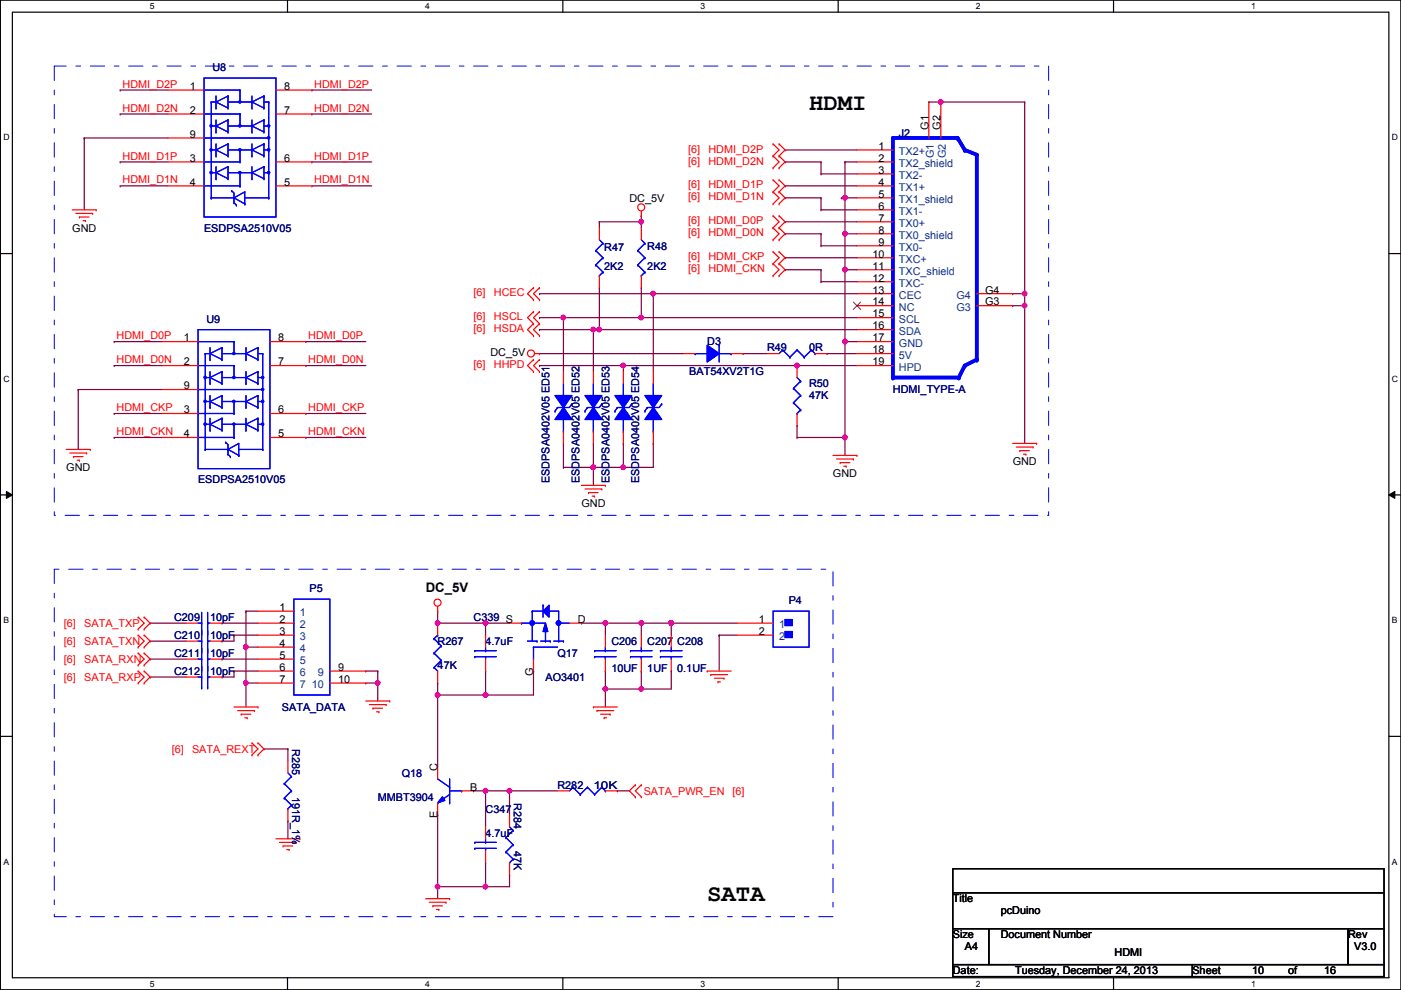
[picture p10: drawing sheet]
<svg xmlns="http://www.w3.org/2000/svg" width="297mm" height="210mm" viewBox="0 0 297 210" stroke-linecap="round" stroke-linejoin="round" font-family="sans-serif">
<defs><g id="words">
<g font-size="5.1">
<text x="171.5" y="23.4">HDMI</text>
<text x="149.9" y="191">SATA</text>
</g>
<text font-size="2.8" x="90.3" y="125.6">DC_5V</text>
<g font-size="2.3" fill="#000080">
<text x="45" y="15.1">U8</text>
<text x="190.6" y="29">J2</text>
<text x="43.3" y="49.1">ESDPSA2510V05</text>
<text x="128.1" y="53.2">R47</text>
<text x="137.2" y="52.9">R48</text>
<text x="128.1" y="57.2">2K2</text>
<text x="137.2" y="57.2">2K2</text>
<text x="43.8" y="68.4">U9</text>
<text x="149.9" y="73.2">D3</text>
<text x="162.6" y="74.5">R49</text>
<text x="171.5" y="74.5">0R</text>
<text x="146.1" y="79.6">BAT54XV2T1G</text>
<text x="171.5" y="82.1">R50</text>
<text x="189.3" y="83.4">HDMI_TYPE-A</text>
<text x="171.5" y="84.7">47K</text>
<text x="42" y="102.4">ESDPSA2510V05</text>
<text x="116.5" y="102.4" transform="rotate(-90 116.5 102.4)">ESDPSA0402V05 ED51</text>
<text x="122.8" y="102.4" transform="rotate(-90 122.8 102.4)">ESDPSA0402V05 ED52</text>
<text x="129.2" y="102.4" transform="rotate(-90 129.2 102.4)">ESDPSA0402V05 ED53</text>
<text x="135.5" y="102.4" transform="rotate(-90 135.5 102.4)">ESDPSA0402V05 ED54</text>
<text x="65.6" y="125.6">P5</text>
<text x="36.9" y="131.7">C209</text>
<text x="44.5" y="131.7">10pF</text>
<text x="100.4" y="131.7">C339 S</text>
<text x="167.2" y="128.1">P4</text>
<text x="36.9" y="135.5">C210</text>
<text x="44.5" y="135.5">10pF</text>
<text x="92.8" y="136.7">R267</text>
<text x="103" y="136.7">4.7uF</text>
<text x="129.6" y="136.7">C206</text>
<text x="137.2" y="136.7">C207</text>
<text x="143.6" y="136.7">C208</text>
<text x="36.9" y="139.3">C211</text>
<text x="36.9" y="143.1">C212</text>
<text x="44.5" y="139.3">10pF</text>
<text x="44.5" y="143.1">10pF</text>
<text x="92.8" y="141.8">47K</text>
<text x="118.2" y="139.3">Q17</text>
<text x="129.6" y="142.6">10UF</text>
<text x="137.2" y="142.6">1UF</text>
<text x="143.6" y="142.6">0.1UF</text>
<text x="115.7" y="144.4">AO3401</text>
<text x="59.8" y="150.7">SATA_DATA</text>
<text x="62" y="158.8" transform="rotate(90 62 158.8)">R285</text>
<text x="118.2" y="167.2">R282</text>
<text x="125.8" y="167.2">10K</text>
<text x="62" y="169" transform="rotate(90 62 169)">191R_1%</text>
<text x="80.1" y="169.8">MMBT3904</text>
<text x="103" y="172.3">C347</text>
<text x="109" y="170.2" transform="rotate(90 109 170.2)">R284</text>
<text x="103" y="177.4">4.7uF</text>
<text x="109" y="180.4" transform="rotate(90 109 180.4)">47K</text>
</g>
<g font-size="2.3" fill="#f00">
<text x="26" y="18.6">HDMI_D2P</text>
<text x="26" y="23.7">HDMI_D2N</text>
<text x="66.6" y="18.6">HDMI_D2P</text>
<text x="66.6" y="23.7">HDMI_D2N</text>
<text x="26" y="33.8">HDMI_D1P</text>
<text x="66.6" y="33.8">HDMI_D1P</text>
<text x="145.9" y="32.3">[6]</text>
<text x="145.9" y="34.9">[6]</text>
<text x="150.2" y="32.3">HDMI_D2P</text>
<text x="150.2" y="34.9">HDMI_D2N</text>
<text x="26" y="38.9">HDMI_D1N</text>
<text x="66.6" y="38.9">HDMI_D1N</text>
<text x="145.9" y="40">[6]</text>
<text x="150.2" y="40">HDMI_D1P</text>
<text x="145.9" y="42.5">[6]</text>
<text x="145.9" y="47.6">[6]</text>
<text x="150.2" y="42.5">HDMI_D1N</text>
<text x="150.2" y="47.6">HDMI_D0P</text>
<text x="145.9" y="50.1">[6]</text>
<text x="150.2" y="50.1">HDMI_D0N</text>
<text x="145.9" y="55.2">[6]</text>
<text x="145.9" y="57.7">[6]</text>
<text x="150.2" y="55.2">HDMI_CKP</text>
<text x="150.2" y="57.7">HDMI_CKN</text>
<text x="100.4" y="62.8">[6]</text>
<text x="104.7" y="62.8">HCEC</text>
<text x="24.7" y="71.9">HDMI_D0P</text>
<text x="65.4" y="71.9">HDMI_D0P</text>
<text x="100.4" y="67.9">[6]</text>
<text x="100.4" y="70.4">[6]</text>
<text x="104.7" y="67.9">HSCL</text>
<text x="104.7" y="70.4">HSDA</text>
<text x="24.7" y="77">HDMI_D0N</text>
<text x="65.4" y="77">HDMI_D0N</text>
<text x="100.4" y="78.1">[6]</text>
<text x="104.7" y="78.1">HHPD</text>
<text x="24.7" y="87.2">HDMI_CKP</text>
<text x="65.4" y="87.2">HDMI_CKP</text>
<text x="24.7" y="92.2">HDMI_CKN</text>
<text x="65.4" y="92.2">HDMI_CKN</text>
<text x="13.5" y="132.9">[6]</text>
<text x="13.5" y="136.7">[6]</text>
<text x="17.9" y="132.9">SATA_TXP</text>
<text x="17.9" y="136.7">SATA_TXN</text>
<text x="13.5" y="140.5">[6]</text>
<text x="17.9" y="140.5">SATA_RXN</text>
<text x="13.5" y="144.4">[6]</text>
<text x="17.9" y="144.4">SATA_RXP</text>
<text x="36.4" y="159.6">[6]</text>
<text x="40.7" y="159.6">SATA_REXT</text>
<text x="136.5" y="168.5">SATA_PWR_EN</text>
<text x="155.3" y="168.5">[6]</text>
</g>
<g font-size="2.3">
<text x="40.2" y="19">1</text>
<text x="60.3" y="19">8</text>
<text x="40.2" y="24.1">2</text>
<text x="40.2" y="29.2">9</text>
<text x="60.3" y="24.1">7</text>
<text x="196.9" y="27.5" transform="rotate(-90 196.9 27.5)">G1</text>
<text x="199.4" y="27.5" transform="rotate(-90 199.4 27.5)">G2</text>
<text x="40.2" y="34.3">3</text>
<text x="60.3" y="34.3">6</text>
<text x="186.3" y="31.7">1</text>
<text x="186.3" y="34.3">2</text>
<text x="40.2" y="39.4">4</text>
<text x="60.3" y="39.4">5</text>
<text x="186.3" y="36.8">3</text>
<text x="186.3" y="39.4">4</text>
<text x="186.3" y="41.9">5</text>
<text x="133.4" y="42.8">DC_5V</text>
<text x="186.3" y="44.4">6</text>
<text x="186.3" y="47">7</text>
<text x="15.3" y="49.1">GND</text>
<text x="186.3" y="49.5">8</text>
<text x="186.3" y="52.1">9</text>
<text x="185" y="54.6">10</text>
<text x="185" y="57.1">11</text>
<text x="185" y="59.7">12</text>
<text x="185" y="62.2">13</text>
<text x="185" y="64.8">14</text>
<text x="208.9" y="64.8">G3</text>
<text x="208.9" y="62.2">G4</text>
<text x="185" y="67.3">15</text>
<text x="185" y="69.8">16</text>
<text x="38.9" y="72.4">1</text>
<text x="38.9" y="77.5">2</text>
<text x="59" y="77.5">7</text>
<text x="59" y="72.4">8</text>
<text x="104" y="75.5">DC_5V</text>
<text x="185" y="72.4">17</text>
<text x="185" y="74.9">18</text>
<text x="185" y="77.5">19</text>
<text x="38.9" y="82.5">9</text>
<text x="38.9" y="87.6">3</text>
<text x="59" y="87.6">6</text>
<text x="38.9" y="92.7">4</text>
<text x="59" y="92.7">5</text>
<text x="14.1" y="99.9">GND</text>
<text x="176.6" y="101.2">GND</text>
<text x="214.7" y="98.6">GND</text>
<text x="123.3" y="107.5">GND</text>
<text x="59.3" y="129.5">1</text>
<text x="59.3" y="132.1">2</text>
<text x="59.3" y="134.6">3</text>
<text x="59.3" y="137.2">4</text>
<text x="122.5" y="132.1">D</text>
<text x="160.9" y="132.1">1</text>
<text x="160.9" y="134.6">2</text>
<text x="59.3" y="139.7">5</text>
<text x="59.3" y="142.2">6</text>
<text x="71.7" y="142.2">9</text>
<text x="113.1" y="143.3" transform="rotate(-90 113.1 143.3)">G</text>
<text x="59.3" y="144.8">7</text>
<text x="71.7" y="144.8">10</text>
<text x="92.7" y="163.4" transform="rotate(-90 92.7 163.4)">C</text>
<text x="99.6" y="167.6">B</text>
<text x="92.7" y="173.5" transform="rotate(-90 92.7 173.5)">E</text>
<text x="202" y="191.3">Title</text>
<text x="212.2" y="193.9">pcDuino</text>
<text x="202" y="199">Size</text>
<text x="204.6" y="201.5">A4</text>
<text x="212.2" y="199">Document Number</text>
<text x="236.3" y="202.8">HDMI</text>
<text x="285.8" y="199">Rev</text>
<text x="287.1" y="201.5">V3.0</text>
<text x="202" y="206.6">Date:</text>
<text x="215.2" y="206.6">Tuesday, December 24, 2013</text>
<text x="252.8" y="206.6">Sheet</text>
<text x="265.5" y="206.6">10</text>
<text x="273.1" y="206.6">of</text>
<text x="280.8" y="206.6">16</text>
</g>
<g font-size="2.3" fill="#004080">
<text x="190.6" y="32.9">TX2+</text>
<text x="190.6" y="35.4">TX2_shield</text>
<text x="198" y="33.6" transform="rotate(-90 198 33.6)">G1</text>
<text x="200.5" y="33.6" transform="rotate(-90 200.5 33.6)">G2</text>
<text x="190.6" y="37.9">TX2-</text>
<text x="190.6" y="40.5">TX1+</text>
<text x="190.6" y="43">TX1_shield</text>
<text x="190.6" y="45.6">TX1-</text>
<text x="190.6" y="48.1">TX0+</text>
<text x="190.6" y="50.6">TX0_shield</text>
<text x="190.6" y="53.2">TX0-</text>
<text x="190.6" y="55.7">TXC+</text>
<text x="190.6" y="58.3">TXC_shield</text>
<text x="190.6" y="60.8">TXC-</text>
<text x="190.6" y="63.3">CEC</text>
<text x="190.6" y="65.9">NC</text>
<text x="202.8" y="65.9">G3</text>
<text x="202.8" y="63.3">G4</text>
<text x="190.6" y="68.4">SCL</text>
<text x="190.6" y="71">SDA</text>
<text x="190.6" y="73.5">GND</text>
<text x="190.6" y="76">5V</text>
<text x="190.6" y="78.6">HPD</text>
<text x="63.6" y="130.6">1</text>
<text x="63.6" y="133.2">2</text>
<text x="63.6" y="135.7">3</text>
<text x="165.2" y="133.2">1</text>
<text x="165.2" y="135.7">2</text>
<text x="63.6" y="138.3">4</text>
<text x="63.6" y="140.8">5</text>
<text x="63.6" y="143.3">6</text>
<text x="67.4" y="143.3">9</text>
<text x="63.6" y="145.9">7</text>
<text x="66.1" y="145.9">10</text>
</g>
<text font-size="2.3" fill="#0000a0" x="85.2" y="164.7">Q18</text>
<g font-size="1.8">
<text x="31.8" y="1.9">5</text>
<text x="90.1" y="1.9">4</text>
<text x="148.5" y="1.9">3</text>
<text x="206.9" y="1.9">2</text>
<text x="265.3" y="1.9">1</text>
<text x=".7" y="29.8">D</text>
<text x="295.1" y="29.8">D</text>
<text x=".7" y="80.9">C</text>
<text x="295.1" y="80.9">C</text>
<text x=".7" y="132.1">B</text>
<text x="295.1" y="132.1">B</text>
<text x=".7" y="183.3">A</text>
<text x="295.1" y="183.3">A</text>
<text x="31.8" y="209.2">5</text>
<text x="90.1" y="209.2">4</text>
<text x="148.5" y="209.2">3</text>
<text x="206.9" y="209.2">2</text>
<text x="265.3" y="209.2">1</text>
</g>
</g></defs>
<path d="M.1 0h296.9v209.8h-296.9zM2.6 2.6h291.9v204.7h-291.9z" fill="none" stroke="#000" stroke-width=".25"/>
<g fill="#fff">
<path d="M31.8 .3h1v2h-1z"/>
<path d="M31.8 207.6h1v1.9h-1z"/>
</g>
<path d="M61 0v2.6M61 207.3v2.5" fill="none" stroke="#000" stroke-width=".25"/>
<g fill="#fff">
<path d="M90.1 .3h1v2h-1z"/>
<path d="M90.1 207.6h1v1.9h-1z"/>
</g>
<path d="M119.3 0v2.6M119.3 207.3v2.5" fill="none" stroke="#000" stroke-width=".25"/>
<g fill="#fff">
<path d="M148.5 .3h1v2h-1z"/>
<path d="M148.5 207.6h1v1.9h-1z"/>
</g>
<path d="M177.7 0v2.6M177.7 207.3v2.5" fill="none" stroke="#000" stroke-width=".25"/>
<g fill="#fff">
<path d="M206.9 .3h1v2h-1z"/>
<path d="M206.9 207.6h1v1.9h-1z"/>
</g>
<path d="M236.1 0v2.6M236.1 207.3v2.5" fill="none" stroke="#000" stroke-width=".25"/>
<g fill="#fff">
<path d="M265.3 .3h.9v2h-.9z"/>
<path d="M265.3 207.6h.9v1.9h-.9z"/>
<path d="M.7 28.2h1.3v1.9h-1.3z"/>
<path d="M295.1 28.2h1.3v1.9h-1.3z"/>
<path d="M.7 79.3h1.3v2h-1.3z"/>
<path d="M295.1 79.3h1.3v2h-1.3z"/>
</g>
<path d="M.1 53.8h2.5M294.5 53.8h2.5" fill="none" stroke="#000" stroke-width=".25"/>
<g fill="#fff">
<path d="M.7 130.5h1.2v2h-1.2z"/>
<path d="M295.1 130.5h1.2v2h-1.2z"/>
</g>
<path d="M.1 104.9h2.5M294.5 104.9h2.5" fill="none" stroke="#000" stroke-width=".25"/>
<path d="M1.4 104.2l1.2 .7-1.2 .8zM294.5 104.9l1.2-.7v1.5z" fill="#000"/>
<path d="M1.4 104.2l1.2 .7-1.2 .8zM294.5 104.9l1.2-.7v1.5z" fill="none" stroke="#000" stroke-width=".21"/>
<g fill="#fff">
<path d="M.7 181.7h1.2v2h-1.2z"/>
<path d="M295.1 181.7h1.2v2h-1.2z"/>
</g>
<path d="M.1 156.1h2.5M294.5 156.1h2.5" fill="none" stroke="#000" stroke-width=".25"/>
<g fill="none" stroke="#800040" stroke-width=".25">
<path d="M166.5 31.8h.1M166.5 39.4h.1M166.5 31.8h15.2M166.5 39.4h15.2M196.9 21.6h.1M196.9 21.6h2.6M136 47h.1M136 45.8h.1M136 45.8v2.5M166.5 54.7h.1M166.5 47h.1M166.5 54.7h15.2"/>
<path d="M166.5 47h15.2M174.1 49.6h.1M174.1 57.2h.1M174.1 59.7h.1M174.1 52.1h.1M174.1 49.6v2.5M174.1 57.2v2.5M174.1 59.7h7.6M174.1 52.1h7.6M125.8 69.9h.1M125.8 69.9h55.9M127.1 61h.1"/>
<path d="M127.1 69.9h.1M127.1 61v8.9M175.3 75h.1M175.3 75h6.4"/>
</g>
<circle cx="127.1" cy="69.9" r=".49" fill="#f0f"/>
<circle cx="127.1" cy="69.9" r=".49" fill="none" stroke="#f0f" stroke-width=".25"/>
<path d="M179.2 34.3h.1M179.2 34.3h2.5M179.2 34.3v15.3M178.4 42h.1M178.4 42h.8M179.2 42h.1M119.5 67.4h.1M119.5 67.4h16.5" fill="none" stroke="#800040" stroke-width=".25"/>
<circle cx="179.1" cy="41.9" r=".49" fill="#f0f"/>
<circle cx="179.1" cy="41.9" r=".49" fill="none" stroke="#f0f" stroke-width=".25"/>
<path d="M179.2 49.6h.1M179.2 49.6h2.5M179.2 49.6v7.6M136 61h.1M136 61v6.4" fill="none" stroke="#800040" stroke-width=".25"/>
<circle cx="179.1" cy="57.2" r=".49" fill="#f0f"/>
<circle cx="179.1" cy="57.2" r=".49" fill="none" stroke="#f0f" stroke-width=".25"/>
<circle cx="179.1" cy="49.5" r=".49" fill="#f0f"/>
<circle cx="179.1" cy="49.5" r=".49" fill="none" stroke="#f0f" stroke-width=".25"/>
<path d="M179.2 42h.1M179.2 57.2h.1M179.2 42h2.5M179.2 57.2h2.5M179.2 92.8h.1M179.2 92.8v3.8" fill="none" stroke="#800040" stroke-width=".25"/>
<circle cx="179.1" cy="92.7" r=".49" fill="#f0f"/>
<circle cx="179.1" cy="92.7" r=".49" fill="none" stroke="#f0f" stroke-width=".25"/>
<path d="M136 67.4h.1M136 67.4h45.7" fill="none" stroke="#800040" stroke-width=".25"/>
<circle cx="135.9" cy="67.3" r=".49" fill="#f0f"/>
<circle cx="135.9" cy="67.3" r=".49" fill="none" stroke="#f0f" stroke-width=".25"/>
<path d="M127.1 47h.1M127.1 47h8.9M179.2 72.4h.1M179.2 72.4h2.5" fill="none" stroke="#800040" stroke-width=".25"/>
<circle cx="135.9" cy="47" r=".49" fill="#f0f"/>
<circle cx="135.9" cy="47" r=".49" fill="none" stroke="#f0f" stroke-width=".25"/>
<g fill="none" stroke="#800040" stroke-width=".25">
<path d="M166.5 34.3h.1M166.5 34.3h7.6M174.1 36.9h.1M174.1 34.3h.1M174.1 36.9h7.6M174.1 34.3v2.6M127.1 47h.1M127.1 47v1.3M166.5 49.6h.1M166.5 57.2h.1M166.5 49.6h7.6M166.5 57.2h7.6"/>
<path d="M169 77.5h.1M169 77.5h12.7"/>
</g>
<circle cx="169" cy="77.5" r=".49" fill="#f0f"/>
<circle cx="169" cy="77.5" r=".49" fill="none" stroke="#f0f" stroke-width=".25"/>
<path d="M199.5 21.6h.1M199.5 21.6h17.8M166.5 42h.1M166.5 42h7.6M174.1 44.5h.1M174.1 42h.1M174.1 44.5h7.6M174.1 42v2.5M132.2 77.5h.1M132.2 77.5h36.8M169 90.2h.1M169 90.2v2.6" fill="none" stroke="#800040" stroke-width=".25"/>
<circle cx="199.4" cy="21.6" r=".49" fill="#f0f"/>
<circle cx="199.4" cy="21.6" r=".49" fill="none" stroke="#f0f" stroke-width=".25"/>
<path d="M217.3 64.8h.1M217.3 64.8v29.2" fill="none" stroke="#800040" stroke-width=".25"/>
<circle cx="217.2" cy="64.8" r=".49" fill="#f0f"/>
<circle cx="217.2" cy="64.8" r=".49" fill="none" stroke="#f0f" stroke-width=".25"/>
<path d="M179.2 57.2h.1M179.2 57.2v15.2M217.3 62.3h.1M217.3 62.3v2.5" fill="none" stroke="#800040" stroke-width=".25"/>
<circle cx="217.2" cy="62.2" r=".49" fill="#f0f"/>
<circle cx="217.2" cy="62.2" r=".49" fill="none" stroke="#f0f" stroke-width=".25"/>
<g fill="none" stroke="#800040" stroke-width=".25">
<path d="M25.5 19.1h.1M25.5 19.1h10.1M66.1 19.1h.1M66.1 19.1h12.7M17.9 29.3h.1M17.9 29.3v15.2M17.9 29.3h17.7M25.5 24.2h.1M25.5 39.4h.1M25.5 34.3h.1M25.5 24.2h10.1M25.5 39.4h10.1"/>
<path d="M25.5 34.3h10.1M66.1 24.2h.1M66.1 39.4h.1M66.1 34.3h.1M66.1 24.2h12.7M66.1 39.4h12.7M66.1 34.3h12.7M217.3 21.6h.1M217.3 21.6v40.7h-2.6M24.2 77.5h.1M24.2 72.4h.1M24.2 72.4h10.2"/>
<path d="M24.2 77.5h10.2M64.9 72.4h.1M64.9 77.5h.1M64.9 72.4h12.7M64.9 77.5h12.7M179.2 72.4h.1M179.2 72.4v20.4h-10.2M214.7 64.8h.1M214.7 62.3h.1M214.7 64.8h2.6M16.6 82.6h.1M16.6 82.6v12.7"/>
<path d="M16.6 82.6h17.8M24.2 87.7h.1M24.2 87.7h10.2M64.9 87.7h.1M64.9 87.7h12.7M169 92.8h.1"/>
</g>
<circle cx="179.1" cy="72.4" r=".49" fill="#f0f"/>
<circle cx="179.1" cy="72.4" r=".49" fill="none" stroke="#f0f" stroke-width=".25"/>
<path d="M114.4 75h.1M114.4 75h30.5M157.6 75h.1M157.6 75h5M24.2 92.8h.1M24.2 92.8h10.2M64.9 92.8h.1M64.9 92.8h12.7M125.8 99.1h.1M125.8 99.1v3.8" fill="none" stroke="#800040" stroke-width=".25"/>
<circle cx="125.8" cy="99.1" r=".49" fill="#f0f"/>
<circle cx="125.8" cy="99.1" r=".49" fill="none" stroke="#f0f" stroke-width=".25"/>
<path d="M132.2 94h.1M132.2 94v5.1" fill="none" stroke="#800040" stroke-width=".25"/>
<circle cx="132.1" cy="99.1" r=".49" fill="#f0f"/>
<circle cx="132.1" cy="99.1" r=".49" fill="none" stroke="#f0f" stroke-width=".25"/>
<path d="M125.8 94h.1M125.8 94v5.1" fill="none" stroke="#800040" stroke-width=".25"/>
<circle cx="125.8" cy="99.1" r=".49" fill="#f0f"/>
<circle cx="125.8" cy="99.1" r=".49" fill="none" stroke="#f0f" stroke-width=".25"/>
<path d="M119.5 67.4h.1M119.5 67.4v11.4M119.5 94h.1M119.5 94v5.1M125.8 99.1h.1M132.2 99.1h.1M138.5 94h.1M138.5 94v5.1h-12.7" fill="none" stroke="#800040" stroke-width=".25"/>
<circle cx="119.4" cy="67.3" r=".49" fill="#f0f"/>
<circle cx="119.4" cy="67.3" r=".49" fill="none" stroke="#f0f" stroke-width=".25"/>
<path d="M125.8 69.9h.1M125.8 69.9v8.9" fill="none" stroke="#800040" stroke-width=".25"/>
<circle cx="125.8" cy="69.9" r=".49" fill="#f0f"/>
<circle cx="125.8" cy="69.9" r=".49" fill="none" stroke="#f0f" stroke-width=".25"/>
<path d="M132.2 77.5h.1M132.2 77.5v1.3" fill="none" stroke="#800040" stroke-width=".25"/>
<circle cx="132.1" cy="77.5" r=".49" fill="#f0f"/>
<circle cx="132.1" cy="77.5" r=".49" fill="none" stroke="#f0f" stroke-width=".25"/>
<path d="M114.4 67.4h.1M114.4 69.9h.1M114.4 77.5h.1M114.4 62.3h.1M114.4 67.4h5.1M114.4 69.9h11.4M114.4 77.5h17.8M114.4 62.3h67.3M138.5 62.3h.1M138.5 62.3v16.5" fill="none" stroke="#800040" stroke-width=".25"/>
<circle cx="138.5" cy="62.2" r=".49" fill="#f0f"/>
<circle cx="138.5" cy="62.2" r=".49" fill="none" stroke="#f0f" stroke-width=".25"/>
<path d="M119.5 99.1h.1M119.5 99.1h6.3M52.2 137.2h.1M52.2 137.2h2.5" fill="none" stroke="#800040" stroke-width=".25"/>
<circle cx="52.1" cy="137.2" r=".49" fill="#f0f"/>
<circle cx="52.1" cy="137.2" r=".49" fill="none" stroke="#f0f" stroke-width=".25"/>
<path d="M52.2 144.8h.1M52.2 144.8h2.5" fill="none" stroke="#800040" stroke-width=".25"/>
<circle cx="52.1" cy="144.8" r=".49" fill="#f0f"/>
<circle cx="52.1" cy="144.8" r=".49" fill="none" stroke="#f0f" stroke-width=".25"/>
<path d="M47.1 132.1h.1M47.1 135.9h.1M47.1 132.1h7.6M49.6 134.7h.1M49.6 134.7h5.1M49.6 134.7v1.2h-2.5M52.2 144.8h.1M52.2 144.8v5.1M77.6 142.3h.1M77.6 142.3h2.5M80.1 144.8h.1M80.1 144.8v3.8" fill="none" stroke="#800040" stroke-width=".25"/>
<circle cx="80.1" cy="144.8" r=".49" fill="#f0f"/>
<circle cx="80.1" cy="144.8" r=".49" fill="none" stroke="#f0f" stroke-width=".25"/>
<g fill="none" stroke="#800040" stroke-width=".25">
<path d="M31.8 132.1h.1M31.8 135.9h.1M31.8 139.7h.1M31.8 139.7h7.7M31.8 132.1h7.7M31.8 135.9h7.7M47.1 139.7h.1M47.1 139.7h7.6M31.8 143.6h.1M31.8 143.6h7.7M47.1 143.6h.1M49.6 142.3h.1"/>
<path d="M49.6 142.3h5.1M49.6 142.3v1.3h-2.5M77.6 144.8h.1M77.6 144.8h2.5M128.4 146.1h.1M136 142.3h.1M136 142.3v3.8h-7.6M61 174h.1M61 174v3.8"/>
</g>
<circle cx="135.9" cy="146.1" r=".49" fill="#f0f"/>
<circle cx="135.9" cy="146.1" r=".49" fill="none" stroke="#f0f" stroke-width=".25"/>
<circle cx="128.3" cy="146.1" r=".49" fill="#f0f"/>
<circle cx="128.3" cy="146.1" r=".49" fill="none" stroke="#f0f" stroke-width=".25"/>
<path d="M123.3 132.1h.1M123.3 132.1h5.1M136 132.1h.1M136 132.1h6.3M136 132.1v2.6M142.3 132.1h.1M142.3 132.1v2.6M128.4 142.3h.1M128.4 142.3v3.8M136 146.1h.1M142.3 142.3h.1M142.3 142.3v3.8h-6.3" fill="none" stroke="#800040" stroke-width=".25"/>
<circle cx="142.3" cy="132.1" r=".49" fill="#f0f"/>
<circle cx="142.3" cy="132.1" r=".49" fill="none" stroke="#f0f" stroke-width=".25"/>
<circle cx="135.9" cy="132.1" r=".49" fill="#f0f"/>
<circle cx="135.9" cy="132.1" r=".49" fill="none" stroke="#f0f" stroke-width=".25"/>
<path d="M128.4 132.1h.1M128.4 132.1h7.6" fill="none" stroke="#800040" stroke-width=".25"/>
<circle cx="128.3" cy="132.1" r=".49" fill="#f0f"/>
<circle cx="128.3" cy="132.1" r=".49" fill="none" stroke="#f0f" stroke-width=".25"/>
<path d="M142.3 132.1h.1M142.3 132.1h14" fill="none" stroke="#800040" stroke-width=".25"/>
<circle cx="142.3" cy="132.1" r=".49" fill="#f0f"/>
<circle cx="142.3" cy="132.1" r=".49" fill="none" stroke="#f0f" stroke-width=".25"/>
<path d="M92.8 129.6h.1M92.8 132.1h.1M92.8 129.6v2.5M92.8 132.1h10.2M92.8 144.8h.1M92.8 147.4h.1M92.8 144.8v17.8M103 182.9h.1M103 182.9v5.1" fill="none" stroke="#800040" stroke-width=".25"/>
<circle cx="92.8" cy="132.1" r=".49" fill="#f0f"/>
<circle cx="92.8" cy="132.1" r=".49" fill="none" stroke="#f0f" stroke-width=".25"/>
<path d="M92.8 147.4h.1M92.8 147.4h20.3M103 147.4h.1" fill="none" stroke="#800040" stroke-width=".25"/>
<circle cx="102.9" cy="147.3" r=".49" fill="#f0f"/>
<circle cx="102.9" cy="147.3" r=".49" fill="none" stroke="#f0f" stroke-width=".25"/>
<circle cx="92.8" cy="147.3" r=".49" fill="#f0f"/>
<circle cx="92.8" cy="147.3" r=".49" fill="none" stroke="#f0f" stroke-width=".25"/>
<path d="M103 142.3h.1M103 142.3v5.1M113.1 142.3h.1M113.1 142.3v5.1M103 167.7h.1M103 167.7h5M108 167.7h.1M108 167.7v5.1" fill="none" stroke="#800040" stroke-width=".25"/>
<circle cx="108" cy="167.7" r=".49" fill="#f0f"/>
<circle cx="108" cy="167.7" r=".49" fill="none" stroke="#f0f" stroke-width=".25"/>
<path d="M103 132.1h.1M103 132.1v2.6M108 185.5h.1M108 185.5v2.5" fill="none" stroke="#800040" stroke-width=".25"/>
<circle cx="102.9" cy="132.1" r=".49" fill="#f0f"/>
<circle cx="102.9" cy="132.1" r=".49" fill="none" stroke="#f0f" stroke-width=".25"/>
<path d="M103 132.1h.1M103 132.1h5M92.8 172.8h.1M92.8 172.8v15.2M108 167.7h.1M108 167.7h10.2M130.9 167.7h.1M130.9 167.7h2.5M103 188h.1M103 188h5" fill="none" stroke="#800040" stroke-width=".25"/>
<circle cx="102.9" cy="188" r=".49" fill="#f0f"/>
<circle cx="102.9" cy="188" r=".49" fill="none" stroke="#f0f" stroke-width=".25"/>
<path d="M92.8 188h.1M92.8 188h10.2" fill="none" stroke="#800040" stroke-width=".25"/>
<circle cx="92.8" cy="188" r=".49" fill="#f0f"/>
<circle cx="92.8" cy="188" r=".49" fill="none" stroke="#f0f" stroke-width=".25"/>
<path d="M103 167.7h.1M103 167.7v7.6M92.8 188h.1M92.8 188v2.5" fill="none" stroke="#800040" stroke-width=".25"/>
<circle cx="102.9" cy="167.7" r=".49" fill="#f0f"/>
<circle cx="102.9" cy="167.7" r=".49" fill="none" stroke="#f0f" stroke-width=".25"/>
<g fill="none" stroke="#800040" stroke-width=".25">
<path d="M52.2 129.6h.1M52.2 137.2h.1M52.2 129.6v15.2M52.2 129.6h2.5M128.4 132.1h.1M128.4 132.1v2.6M152.5 134.7h.1M152.5 134.7h3.8M152.5 134.7v7.6M56 158.8h.1M56 158.8h5M61 158.8h.1"/>
<path d="M61 158.8v2.5M80.1 142.3h.1M80.1 142.3v2.5M128.4 146.1h.1M128.4 146.1v3.8M100.4 167.7h.1M100.4 167.7h2.6"/>
</g>
<g fill="none" stroke="#f00" stroke-width=".25">
<path d="M163.9 38.1h.1M163.9 30.5h.1M163.9 33.1h.1M163.9 35.6h.1M163.9 38.1l1.3 1.3-1.3 1.3M163.9 30.5l1.3 1.3-1.3 1.3M163.9 33.1l1.3 1.2-1.3 1.3M165.2 38.1h.1M165.2 33.1h.1M165.2 30.5h.1M165.2 35.6h.1M165.2 38.1l1.3 1.3-1.3 1.3"/>
<path d="M165.2 30.5l1.3 1.3-1.3 1.3M165.2 33.1l1.3 1.2-1.3 1.3M15.3 44.5h5.1M16.1 45.3h3.5M16.8 46h.1M16.8 46h2.1M17.6 46.8h.5M18.1 46.8h.1M19.6 45.3h.1M20.4 44.5h.1M136 45.8h.1M136 44.7v1.1"/>
<path d="M163.9 40.7h.1M163.9 43.2h.1M163.9 53.4h.1M163.9 55.9h.1M163.9 58.5h.1M163.9 45.8h.1M163.9 48.3h.1M163.9 50.8h.1M163.9 40.7l1.3 1.3-1.3 1.2M163.9 53.4l1.3 1.3-1.3 1.2M163.9 55.9l1.3 1.3-1.3 1.3M163.9 45.8l1.3 1.2-1.3 1.3"/>
<path d="M163.9 48.3l1.3 1.3-1.3 1.2M165.2 40.7h.1M165.2 43.2h.1M165.2 55.9h.1M165.2 53.4h.1M165.2 58.5h.1M165.2 48.3h.1M165.2 45.8h.1M165.2 50.8h.1M165.2 40.7l1.3 1.3-1.3 1.2M165.2 53.4l1.3 1.3-1.3 1.2M165.2 55.9l1.3 1.3-1.3 1.3"/>
<path d="M165.2 45.8l1.3 1.2-1.3 1.3M165.2 48.3l1.3 1.3-1.3 1.2M113.1 61h.1M113.1 63.5h.1M113.1 66.1h.1M113.1 68.6h.1M113.1 71.2h.1M113.1 76.2h.1M113.1 78.8h.1M113.1 61l-1.3 1.3 1.3 1.2M113.1 66.1l-1.3 1.3 1.3 1.2M113.1 68.6l-1.3 1.3 1.3 1.3"/>
<path d="M113.1 76.2l-1.3 1.3 1.3 1.3M113.4 75h1M114.4 75h.1M114.4 61h.1M114.4 63.5h.1M114.4 66.1h.1M114.4 68.6h.1M114.4 71.2h.1M114.4 76.2h.1M114.4 78.8h.1M114.4 61l-1.3 1.3 1.3 1.2M114.4 66.1l-1.3 1.3 1.3 1.2"/>
<path d="M114.4 68.6l-1.3 1.3 1.3 1.3M114.4 76.2l-1.3 1.3 1.3 1.3M14.1 95.3h5M14.8 96.1h3.6M15.6 96.8h.1M15.6 96.8h2M16.3 97.6h.5M16.8 97.6h.1M18.4 96.1h.1M19.1 95.3h.1M176.6 96.6h5.1M177.4 97.3h3.5"/>
<path d="M178.1 98.1h.1M178.1 98.1h2.1M178.9 98.8h.5M179.4 98.8h.1M180.9 97.3h.1M181.7 96.6h.1M214.7 94h5.1M215.5 94.8h3.5M216.2 95.5h.1M216.2 95.5h2.1M217 96.3h.5M217.5 96.3h.1"/>
<path d="M219 94.8h.1M219.8 94h.1M123.3 102.9h5.1M124 103.7h3.6M124.8 104.4h.1M124.8 104.4h2M125.6 105.2h.5M126.1 105.2h.1M127.6 103.7h.1M128.4 102.9h.1M29.3 133.4h.1M29.3 130.9h.1"/>
<path d="M29.3 137.2h.1M29.3 134.7h.1M29.3 138.5h.1M29.3 130.9l1.3 1.2-1.3 1.3M29.3 134.7l1.3 1.2-1.3 1.3M29.3 138.5l1.3 1.2-1.3 1.3M30.6 130.9h.1M30.6 133.4h.1M30.6 134.7h.1M30.6 137.2h.1M30.6 138.5h.1M30.6 130.9l1.2 1.2-1.2 1.3"/>
<path d="M30.6 134.7l1.2 1.2-1.2 1.3M30.6 138.5l1.2 1.2-1.2 1.3M92.8 129.6h.1M92.8 128.6v1M103 134.7v2.5M103 139.7v2.6M29.3 141h.1M29.3 144.8h.1M29.3 142.3h.1M29.3 142.3l1.3 1.3-1.3 1.2M30.6 141h.1M30.6 142.3h.1"/>
<path d="M30.6 144.8h.1M30.6 142.3l1.2 1.3-1.2 1.2M49.6 149.9h5.1M50.4 150.7h3.5M51.1 151.4h.1M51.1 151.4h2.1M51.9 152.2h.5M52.4 152.2h.1M53.4 157.5h.1M53.4 157.5l1.3 1.3-1.3 1.3M53.9 150.7h.1M54.7 149.9h.1"/>
<path d="M54.7 157.5h.1M54.7 157.5l1.3 1.3-1.3 1.3M77.6 148.6h5M78.3 149.4h3.6M79.1 150.2h.1M79.1 150.2h2M79.8 150.9h.5M80.3 150.9h.1M81.9 149.4h.1M82.6 148.6h.1M125.8 149.9h.1M125.8 149.9h5.1"/>
<path d="M126.6 150.7h.1M126.6 150.7h3.5M127.3 151.4h2.1M128.1 152.2h.1M128.1 152.2h.5M129.4 151.4h.1M149.9 142.3h.1M149.9 142.3h5.1M150.7 143h.1M150.7 143h3.6M151.5 143.8h2M152.2 144.6h.1"/>
<path d="M152.2 144.6h.5M153.5 143.8h.1M53.4 160.1h.1M54.7 160.1h.1M58.5 177.8h5.1M59.3 178.6h3.5M60 179.4h.1M60 179.4h2.1M62.8 178.6h.1M63.6 177.8h.1M134.7 166.4h.1M134.7 169h.1"/>
<path d="M134.7 166.4l-1.3 1.3 1.3 1.3M136 169h.1M136 166.4h.1M136 166.4l-1.3 1.3 1.3 1.3M60.8 180.1h.5M61.3 180.1h.1M90.3 190.5h5M91 191.3h3.6M91.8 192.1h.1M91.8 192.1h2M92.5 192.8h.5M93 192.8h.1"/>
<path d="M94.6 191.3h.1M95.3 190.5h.1"/>
<circle cx="135.9" cy="44" r=".75"/>
<circle cx="112.6" cy="74.9" r=".75"/>
<circle cx="92.8" cy="127.8" r=".75"/>
</g>
<path d="M202 184.2h91.5v5.1h-91.5zM202 189.3h91.5v7.6h-91.5zM202 196.9h7.6v7.6h-7.6zM209.6 196.9h76.2v7.6h-76.2zM285.8 196.9h7.7v7.6h-7.7zM202 204.5h50.8v2.6h-50.8zM252.8 204.5h40.7v2.6h-40.7z" fill="none" stroke="#000" stroke-width=".25"/>
<path d="M11.5 14h210.8v95.3h-210.8zM11.5 120.7h165.1v73.7h-165.1z" fill="none" stroke="#00f" stroke-width=".21" stroke-dasharray="3 2 1 2"/>
<path d="M100.7 138h.1M100.7 139.2h.1M100.7 138h4.5M100.7 139.2h4.5M103 139.2h.1M103 138h.1M103 137.2v.8M103 139.2v.5" fill="none" stroke="#00f" stroke-width=".25"/>
<path d="M166.5 131.4h1.5v1.2h-1.5z" fill-rule="evenodd" fill="#00f"/>
<path d="M166.5 131.4h1.5v1.2h-1.5z" fill="none" stroke="#00f" stroke-width=".25"/>
<path d="M166.5 133.9h1.5v1.3h-1.5z" fill-rule="evenodd" fill="#00f"/>
<path d="M163.9 129.6h7.6v7.6h-7.6zM166.5 133.9h1.5v1.3h-1.5z" fill="none" stroke="#00f" stroke-width=".25"/>
<path d="M166.5 131.4h1.5v1.2h-1.5z" fill-rule="evenodd" fill="#00f"/>
<path d="M166.5 131.4h1.5v1.2h-1.5z" fill="none" stroke="#00f" stroke-width=".25"/>
<path d="M166.5 133.9h1.5v1.3h-1.5z" fill-rule="evenodd" fill="#00f"/>
<path d="M137.2 86.4h.1M137.2 86.4h2.6M138.5 83.9h.1M138.5 91.5h.1M138.5 81.3v2.6M138.5 88.9v2.6M163.9 129.6h7.6v7.6h-7.6zM166.5 133.9h1.5v1.3h-1.5z" fill="none" stroke="#00f" stroke-width=".25"/>
<path d="M156.3 132.1h7.6M156.3 134.7h7.6" fill="none" stroke="#f00" stroke-width=".25"/>
<path d="M136.7 83.9h3.6l-1.8 2.5z" fill-rule="evenodd" fill="#00f"/>
<path d="M136.7 83.9h3.6l-1.8 2.5zM136.7 87.2h.1M137.2 86.4l-.5 .8M140.3 85.6h.1M140.3 85.6l-.5 .8" fill="none" stroke="#00f" stroke-width=".25"/>
<path d="M138.5 86.4l1.8 2.5h-3.6z" fill-rule="evenodd" fill="#00f"/>
<path d="M137.2 86.4h.1M137.2 86.4h2.6M138.5 86.4l1.8 2.5h-3.6zM138.5 83.9h.1M138.5 91.5h.1M138.5 81.3v2.6M138.5 88.9v2.6" fill="none" stroke="#00f" stroke-width=".25"/>
<path d="M136.7 83.9h3.6l-1.8 2.5z" fill-rule="evenodd" fill="#00f"/>
<path d="M136.7 83.9h3.6l-1.8 2.5zM136.7 87.2h.1M137.2 86.4l-.5 .8M140.3 85.6h.1M140.3 85.6l-.5 .8" fill="none" stroke="#00f" stroke-width=".25"/>
<path d="M138.5 86.4l1.8 2.5h-3.6z" fill-rule="evenodd" fill="#00f"/>
<g fill="none" stroke="#00f" stroke-width=".25">
<path d="M43.3 19.1h.1M43.3 19.1h7.6M50.9 19.1h.1M50.9 19.1v2.5M43.3 34.3h.1M43.3 34.3h7.6M44.8 21.6h.1M44.8 26.7h.1M44.8 31.8h.1M44.8 36.6h.1M44.8 21.6h1M44.8 26.7h1"/>
<path d="M44.8 31.8h1M44.8 36.6h1M44.8 21.6v15M45.8 22.9h.1M45.8 28h.1M45.8 33.1h.1M45.8 37.9h.1M45.8 20.4v2.5M45.8 25.4v2.6M45.8 30.5v2.6M45.8 35.3v2.6M45.8 21.6l2.5 1.3"/>
<path d="M45.8 26.7l2.5 1.3M45.8 31.8l2.5 1.3M45.8 36.6l2.5 1.3M48.3 20.4h.1M48.3 22.9h.1M48.3 25.4h.1M48.3 28h.1M48.3 30.5h.1M48.3 33.1h.1M48.3 35.3h.1M48.3 37.9h.1M48.3 20.4l-2.5 1.2"/>
<path d="M48.3 20.4v2.5M48.3 25.4v2.6M48.3 30.5v2.6M48.3 35.3v2.6M48.3 21.6h5.1M48.3 26.7h5.1M48.3 25.4l-2.5 1.3M48.3 31.8h5.1M48.3 30.5l-2.5 1.3M48.3 36.6h5.1M48.3 35.3l-2.5 1.3M50.9 24.2h.1"/>
<path d="M50.9 34.3h.1M50.9 39.4h.1M50.9 24.2v2.5M50.9 31.8v2.5M50.9 36.6v2.8M53.4 22.9h.1M53.4 21.6h.1M53.4 26.7h.1M53.4 28h.1M53.4 31.8h.1M53.4 33.1h.1M53.4 36.6h.1"/>
<path d="M53.4 37.9h.1M53.4 20.4v2.5M53.4 25.4v2.6M53.4 30.5v2.6M53.4 35.3v2.6M53.4 21.6l2.6 1.3M53.4 26.7l2.6 1.3M53.4 31.8l2.6 1.3M53.4 36.6l2.6 1.3M56 20.4h.1M56 22.9h.1M56 25.4h.1"/>
<path d="M56 28h.1M56 30.5h.1M56 33.1h.1M56 35.3h.1M56 37.9h.1M56 20.4l-2.6 1.2M56 20.4v2.5M56 25.4v2.6M56 30.5v2.6M56 35.3v2.6M56 21.6h1M56 26.7h1"/>
<path d="M56 25.4l-2.6 1.3M56 31.8h1M56 30.5l-2.6 1.3M56 36.6h1M56 35.3l-2.6 1.3M57 21.6h.1M57 26.7h.1M57 31.8h.1M57 36.6h.1M57 21.6v15M44.8 42h.1M44.8 42h4.8"/>
<path d="M49.1 40.4h.1M49.1 40.4l.5 .5v2.1M49.6 42h.1M49.6 43h.1M49.6 42l2.3-1.3v2.5M49.6 42l2.3 1.2M49.6 43l.5 .5M50.1 43.5h.1M51.9 43.2h.1M51.9 42h5.1M57 42h.1M126.3 53.1h.1"/>
<path d="M126.3 56.2h.1M126.3 53.1l1.5 1.6M126.3 56.2l1.5 1.5M127.1 58.5h.1M127.1 50.8l.7 .8M127.8 51.6h.1M127.8 54.7h.1M127.8 57.7h.1M127.8 57.7l-.7 .8M127.8 51.6l-1.5 1.5M127.8 54.7l-1.5 1.5M135.2 53.1h.1"/>
<path d="M135.2 56.2h.1M135.2 53.1l1.5 1.6M135.2 56.2l1.5 1.5M136 58.5h.1M136 50.8l.7 .8M136.7 51.6h.1M136.7 54.7h.1M136.7 57.7h.1M136.7 57.7l-.7 .8M136.7 51.6l-1.5 1.5M136.7 54.7l-1.5 1.5M165.9 74.2h.1"/>
<path d="M165.9 74.2l-.7 .8M165.9 74.2l1.6 1.5M167.5 75.7h.1M169 74.2h.1M169 74.2l-1.5 1.5M169 74.2l1.5 1.5M170.5 75.7h.1M172 74.2h.1M172 74.2l.8 .8M172 74.2l-1.5 1.5M172.8 75h.1M138.5 86.4l1.8 2.5h-3.6z"/>
<path d="M42 132.1h.8M42 135.9h.8M42.8 134.4h.1M42.8 132.1h.1M42.8 138.2h.1M42.8 135.9h.1M42.8 129.8v8.4M44 132.1h.1M44 134.4h.1M44 135.9h.1M44 138.2h.1M44 132.1h.5"/>
<path d="M44 129.8v8.4M44 135.9h.5M62.3 127h7.6v20.4h-7.6zM92 138.5h.1M92 135.4h.1M92 138.5l1.6 1.5M92 135.4l1.6 1.5M92.8 134.7h.1M92.8 134.7l-.8 .7M93.6 140h.1M93.6 136.9h.1M93.6 140l-1.6 1.5"/>
<path d="M93.6 136.9l-1.6 1.6M92 141.5h.1M92 141.5l.8 .8M60.3 166.2h.1M60.3 169.2h.1M60.3 166.2l1.5 1.5M60.3 169.2l1.5 1.5M61 171.5h.1M61 163.9l.8 .7M61.8 164.6h.1M61.8 167.7h.1M61.8 170.7h.1"/>
<path d="M61.8 164.6l-1.5 1.6M61.8 167.7l-1.5 1.5M61.8 170.7l-.8 .8M107.3 177.6h.1M107.3 177.6l1.5 1.5M108 175.3l.8 .8M108.8 176.1h.1M108.8 179.1h.1M108.8 176.1l-1.5 1.5M108.8 179.1l-1.5 1.5M121.5 166.9h.1M121.5 166.9l-.8 .8"/>
<path d="M121.5 166.9l1.5 1.5M123 168.4h.1M124.5 166.9h.1M124.5 166.9l-1.5 1.5M124.5 166.9l1.6 1.5M126.1 168.4h.1M127.6 166.9h.1M127.6 166.9l-1.5 1.5M127.6 166.9l.8 .8M128.4 167.7h.1M107.3 180.6h.1M107.3 180.6l1.5 1.6"/>
<path d="M108 182.9h.1M108.8 182.2h.1M108.8 182.2l-.8 .7"/>
</g>
<g fill="none" stroke="#f00" stroke-width=".25">
<path d="M127.1 48.3v2.5M127.1 58.5v2.5M136 48.3v2.5M136 58.5v2.5M138.5 78.8v2.5M162.6 75h2.6M172.8 75h2.5M138.5 91.5v2.5M39.5 132.1h2.5M39.5 135.9h2.5M44.5 132.1h2.6M44.5 135.9h2.6"/>
<path d="M54.7 132.1h7.6M54.7 129.6h7.6M54.7 134.7h7.6M54.7 137.2h7.6M54.7 139.7h7.6M92.8 132.1v2.6M54.7 142.3h7.6M54.7 144.8h7.6M69.9 142.3h7.7M69.9 144.8h7.7M92.8 142.3v2.5M61 161.3v2.6"/>
<path d="M61 171.5v2.5M108 172.8v2.5M118.2 167.7h2.5M128.4 167.7h2.5M108 182.9v2.6"/>
</g>
<path d="M56.8 26.5h.3v.3h-.3z" fill-rule="evenodd" fill="#00f"/>
<path d="M56.8 26.5h.3v.3h-.3z" fill="none" stroke="#00f" stroke-width=".25"/>
<path d="M56.8 31.6h.3v.3h-.3z" fill-rule="evenodd" fill="#00f"/>
<path d="M56.8 31.6h.3v.3h-.3z" fill="none" stroke="#00f" stroke-width=".25"/>
<path d="M50.7 26.5h.3v.3h-.3z" fill-rule="evenodd" fill="#00f"/>
<path d="M50.7 26.5h.3v.3h-.3z" fill="none" stroke="#00f" stroke-width=".25"/>
<path d="M50.7 21.4h.3v.4h-.3z" fill-rule="evenodd" fill="#00f"/>
<path d="M50.7 21.4h.3v.4h-.3z" fill="none" stroke="#00f" stroke-width=".25"/>
<path d="M44.6 26.5h.3v.3h-.3z" fill-rule="evenodd" fill="#00f"/>
<path d="M44.6 26.5h.3v.3h-.3z" fill="none" stroke="#00f" stroke-width=".25"/>
<path d="M44.6 31.6h.3v.3h-.3z" fill-rule="evenodd" fill="#00f"/>
<path d="M44.6 31.6h.3v.3h-.3z" fill="none" stroke="#00f" stroke-width=".25"/>
<path d="M50.7 31.6h.3v.3h-.3z" fill-rule="evenodd" fill="#00f"/>
<path d="M50.7 31.6h.3v.3h-.3z" fill="none" stroke="#00f" stroke-width=".25"/>
<path d="M50.7 36.4h.3v.4h-.3z" fill-rule="evenodd" fill="#00f"/>
<path d="M43.3 16.6h15.2v29.4h-15.2zM43.3 29.3h.1M43.3 24.2h7.6M43.3 39.4h7.6M43.3 29.3h13.7M44.8 36.6v5.4M50.7 36.4h.3v.4h-.3zM50.9 24.2h.1M50.9 39.4h.1M57 36.6v5.4M44.8 42h.1M57 42h.1" fill="none" stroke="#00f" stroke-width=".25"/>
<path d="M56.8 36.4h.3v.4h-.3z" fill-rule="evenodd" fill="#00f"/>
<path d="M56.8 36.4h.3v.4h-.3z" fill="none" stroke="#00f" stroke-width=".25"/>
<path d="M44.6 36.4h.3v.4h-.3z" fill-rule="evenodd" fill="#00f"/>
<path d="M44.6 36.4h.3v.4h-.3z" fill="none" stroke="#00f" stroke-width=".25"/>
<path d="M56.8 29.1h.3v.3h-.3z" fill-rule="evenodd" fill="#00f"/>
<g fill="none" stroke="#00f" stroke-width=".25">
<path d="M43.3 19.1h.1M43.3 19.1h7.6M50.9 19.1h.1M50.9 19.1v2.5M43.3 34.3h.1M43.3 34.3h7.6M44.8 21.6h.1M44.8 26.7h.1M44.8 31.8h.1M44.8 36.6h.1M44.8 21.6h1M44.8 26.7h1"/>
<path d="M44.8 31.8h1M44.8 36.6h1M44.8 21.6v15M45.8 22.9h.1M45.8 28h.1M45.8 33.1h.1M45.8 37.9h.1M45.8 20.4v2.5M45.8 25.4v2.6M45.8 30.5v2.6M45.8 35.3v2.6M45.8 21.6l2.5 1.3"/>
<path d="M45.8 26.7l2.5 1.3M45.8 31.8l2.5 1.3M45.8 36.6l2.5 1.3M48.3 20.4h.1M48.3 22.9h.1M48.3 25.4h.1M48.3 28h.1M48.3 30.5h.1M48.3 33.1h.1M48.3 35.3h.1M48.3 37.9h.1M48.3 20.4l-2.5 1.2"/>
<path d="M48.3 20.4v2.5M48.3 25.4v2.6M48.3 30.5v2.6M48.3 35.3v2.6M48.3 21.6h5.1M48.3 26.7h5.1M48.3 25.4l-2.5 1.3M48.3 31.8h5.1M48.3 30.5l-2.5 1.3M48.3 36.6h5.1M48.3 35.3l-2.5 1.3M50.9 24.2h.1"/>
<path d="M50.9 34.3h.1M50.9 39.4h.1M50.9 24.2v2.5M50.9 31.8v2.5M50.9 36.6v2.8M53.4 22.9h.1M53.4 21.6h.1M53.4 26.7h.1M53.4 28h.1M53.4 31.8h.1M53.4 33.1h.1M53.4 36.6h.1"/>
<path d="M53.4 37.9h.1M53.4 20.4v2.5M53.4 25.4v2.6M53.4 30.5v2.6M53.4 35.3v2.6M53.4 21.6l2.6 1.3M53.4 26.7l2.6 1.3M53.4 31.8l2.6 1.3M53.4 36.6l2.6 1.3M56 20.4h.1M56 22.9h.1M56 25.4h.1"/>
<path d="M56 28h.1M56 30.5h.1M56 33.1h.1M56 35.3h.1M56 37.9h.1M56 20.4l-2.6 1.2M56 20.4v2.5M56 25.4v2.6M56 30.5v2.6M56 35.3v2.6M56 21.6h1M56 26.7h1"/>
<path d="M56 25.4l-2.6 1.3M56 31.8h1M56 30.5l-2.6 1.3M56 36.6h1M56 35.3l-2.6 1.3M56.8 29.1h.3v.3h-.3zM57 21.6h.1M57 26.7h.1M57 31.8h.1M57 36.6h.1M57 21.6v15M44.8 42h.1"/>
<path d="M44.8 42h4.8M49.1 40.4h.1M49.1 40.4l.5 .5v2.1M49.6 42h.1M49.6 43h.1M49.6 42l2.3-1.3v2.5M49.6 42l2.3 1.2M49.6 43l.5 .5M50.1 43.5h.1M51.9 43.2h.1M51.9 42h5.1M57 42h.1"/>
</g>
<path d="M56.8 26.5h.3v.3h-.3z" fill-rule="evenodd" fill="#00f"/>
<path d="M56.8 26.5h.3v.3h-.3z" fill="none" stroke="#00f" stroke-width=".25"/>
<path d="M56.8 31.6h.3v.3h-.3z" fill-rule="evenodd" fill="#00f"/>
<path d="M56.8 31.6h.3v.3h-.3z" fill="none" stroke="#00f" stroke-width=".25"/>
<path d="M50.7 26.5h.3v.3h-.3z" fill-rule="evenodd" fill="#00f"/>
<path d="M50.7 26.5h.3v.3h-.3z" fill="none" stroke="#00f" stroke-width=".25"/>
<path d="M50.7 21.4h.3v.4h-.3z" fill-rule="evenodd" fill="#00f"/>
<path d="M50.7 21.4h.3v.4h-.3z" fill="none" stroke="#00f" stroke-width=".25"/>
<path d="M44.6 26.5h.3v.3h-.3z" fill-rule="evenodd" fill="#00f"/>
<path d="M44.6 26.5h.3v.3h-.3z" fill="none" stroke="#00f" stroke-width=".25"/>
<path d="M44.6 31.6h.3v.3h-.3z" fill-rule="evenodd" fill="#00f"/>
<path d="M44.6 31.6h.3v.3h-.3z" fill="none" stroke="#00f" stroke-width=".25"/>
<path d="M50.7 31.6h.3v.3h-.3z" fill-rule="evenodd" fill="#00f"/>
<path d="M50.7 31.6h.3v.3h-.3z" fill="none" stroke="#00f" stroke-width=".25"/>
<path d="M50.7 36.4h.3v.4h-.3z" fill-rule="evenodd" fill="#00f"/>
<path d="M43.3 16.6h15.2v29.4h-15.2zM43.3 29.3h.1M43.3 24.2h7.6M43.3 39.4h7.6M43.3 29.3h13.7M44.8 36.6v5.4M50.7 36.4h.3v.4h-.3zM50.9 24.2h.1M50.9 39.4h.1M57 36.6v5.4M44.8 42h.1M57 42h.1" fill="none" stroke="#00f" stroke-width=".25"/>
<path d="M56.8 36.4h.3v.4h-.3z" fill-rule="evenodd" fill="#00f"/>
<path d="M56.8 36.4h.3v.4h-.3z" fill="none" stroke="#00f" stroke-width=".25"/>
<path d="M44.6 36.4h.3v.4h-.3z" fill-rule="evenodd" fill="#00f"/>
<path d="M44.6 36.4h.3v.4h-.3z" fill="none" stroke="#00f" stroke-width=".25"/>
<path d="M56.8 29.1h.3v.3h-.3z" fill-rule="evenodd" fill="#00f"/>
<g fill="none" stroke="#00f" stroke-width=".25">
<path d="M56.8 29.1h.3v.3h-.3zM42 72.4h.1M42 72.4h7.6M43.5 75h.1M43.5 75h1M43.5 75v15M44.5 76.2h.1M44.5 73.7v2.5M44.5 78.8v2.5M44.5 75l2.6 1.2M47.1 73.7h.1M47.1 76.2h.1"/>
<path d="M47.1 78.8h.1M47.1 73.7l-2.6 1.3M47.1 73.7v2.5M47.1 78.8v2.5M47.1 75h5.1M47.1 78.8l-2.6 1.3M49.6 72.4h.1M49.6 77.5h.1M49.6 72.4v2.6M49.6 77.5v2.6M52.2 76.2h.1M52.2 75h.1"/>
<path d="M52.2 73.7v2.5M52.2 78.8v2.5M52.2 75l2.5 1.2M54.7 73.7h.1M54.7 76.2h.1M54.7 78.8h.1M54.7 73.7l-2.5 1.3M54.7 73.7v2.5M54.7 78.8v2.5M54.7 75h1M54.7 78.8l-2.5 1.3M55.7 75h.1"/>
<path d="M55.7 75v15M42 87.7h.1M42 87.7h7.6M43.5 80.1h.1M43.5 85.1h.1M43.5 90h.1M43.5 95.3h.1M43.5 80.1h1M43.5 85.1h1M43.5 90h1M43.5 95.3h4.8M44.5 81.3h.1"/>
<path d="M44.5 86.4h.1M44.5 91.2h.1M44.5 83.9v2.5M44.5 88.7v2.5M44.5 80.1l2.6 1.2M44.5 85.1l2.6 1.3M44.5 90l2.6 1.2M47.1 81.3h.1M47.1 83.9h.1M47.1 86.4h.1M47.1 88.7h.1M47.1 91.2h.1"/>
<path d="M47.1 83.9v2.5M47.1 88.7v2.5M47.1 80.1h5.1M47.1 85.1h5.1M47.1 83.9l-2.6 1.2M47.1 90h5.1M47.1 88.7l-2.6 1.3M47.8 93.8h.1M47.8 93.8l.5 .5v2M48.3 95.3h.1M48.3 96.3h.1M48.3 95.3l2.3-1.3v2.6"/>
<path d="M48.3 95.3l2.3 1.3M48.3 96.3l.5 .5M48.8 96.8h.1M49.6 87.7h.1M49.6 92.8h.1M49.6 85.1v2.6M49.6 90v2.8M50.6 96.6h.1M50.6 95.3h5.1M52.2 80.1h.1M52.2 81.3h.1M52.2 85.1h.1"/>
<path d="M52.2 86.4h.1M52.2 90h.1M52.2 91.2h.1M52.2 83.9v2.5M52.2 88.7v2.5M52.2 80.1l2.5 1.2M52.2 85.1l2.5 1.3M52.2 90l2.5 1.2M54.7 81.3h.1M54.7 83.9h.1M54.7 86.4h.1M54.7 88.7h.1"/>
<path d="M54.7 91.2h.1M54.7 83.9v2.5M54.7 88.7v2.5M54.7 80.1h1M54.7 85.1h1M54.7 83.9l-2.5 1.2M54.7 90h1M54.7 88.7l-2.5 1.3M55.7 80.1h.1M55.7 85.1h.1M55.7 90h.1M55.7 95.3h.1"/>
<path d="M100.7 178.6h.1M100.7 179.9h.1M100.7 178.6h4.5M100.7 179.9h4.5M103 179.9h.1M103 178.6h.1M103 177.8v.8M103 179.9v.5"/>
</g>
<path d="M35.6 19.1h7.7M58.5 19.1h7.6M35.6 24.2h7.7M35.6 34.3h7.7M35.6 39.4h7.7M35.6 29.3h7.7M58.5 24.2h7.6M58.5 34.3h7.6M58.5 39.4h7.6M103 175.3v2.5M103 180.4v2.5" fill="none" stroke="#f00" stroke-width=".25"/>
<path d="M55.5 79.9h.3v.3h-.3z" fill-rule="evenodd" fill="#00f"/>
<path d="M55.5 79.9h.3v.3h-.3z" fill="none" stroke="#00f" stroke-width=".25"/>
<path d="M55.5 84.9h.3v.4h-.3z" fill-rule="evenodd" fill="#00f"/>
<path d="M55.5 84.9h.3v.4h-.3z" fill="none" stroke="#00f" stroke-width=".25"/>
<path d="M49.4 79.9h.3v.3h-.3z" fill-rule="evenodd" fill="#00f"/>
<path d="M49.4 79.9h.3v.3h-.3z" fill="none" stroke="#00f" stroke-width=".25"/>
<path d="M49.4 74.8h.3v.3h-.3z" fill-rule="evenodd" fill="#00f"/>
<path d="M49.4 74.8h.3v.3h-.3z" fill="none" stroke="#00f" stroke-width=".25"/>
<path d="M43.3 79.9h.3v.3h-.3z" fill-rule="evenodd" fill="#00f"/>
<path d="M43.3 79.9h.3v.3h-.3z" fill="none" stroke="#00f" stroke-width=".25"/>
<path d="M43.3 84.9h.3v.4h-.3z" fill-rule="evenodd" fill="#00f"/>
<path d="M43.3 84.9h.3v.4h-.3z" fill="none" stroke="#00f" stroke-width=".25"/>
<path d="M49.4 84.9h.3v.4h-.3z" fill-rule="evenodd" fill="#00f"/>
<path d="M49.4 84.9h.3v.4h-.3z" fill="none" stroke="#00f" stroke-width=".25"/>
<path d="M49.4 89.8h.3v.3h-.3z" fill-rule="evenodd" fill="#00f"/>
<path d="M42 69.9h15.2v29.5h-15.2zM42 77.5h7.6M49.6 77.5h.1M42 82.6h.1M42 92.8h7.6M42 82.6h13.7M43.5 95.3h.1M43.5 90v5.3M49.4 89.8h.3v.3h-.3zM49.6 92.8h.1M55.7 95.3h.1M55.7 90v5.3" fill="none" stroke="#00f" stroke-width=".25"/>
<path d="M55.5 89.8h.3v.3h-.3z" fill-rule="evenodd" fill="#00f"/>
<path d="M55.5 89.8h.3v.3h-.3z" fill="none" stroke="#00f" stroke-width=".25"/>
<path d="M43.3 89.8h.3v.3h-.3z" fill-rule="evenodd" fill="#00f"/>
<path d="M43.3 89.8h.3v.3h-.3z" fill="none" stroke="#00f" stroke-width=".25"/>
<path d="M55.5 82.4h.3v.3h-.3z" fill-rule="evenodd" fill="#00f"/>
<g fill="none" stroke="#00f" stroke-width=".25">
<path d="M42 72.4h.1M42 72.4h7.6M43.5 75h.1M43.5 75h1M43.5 75v15M44.5 76.2h.1M44.5 73.7v2.5M44.5 78.8v2.5M44.5 75l2.6 1.2M47.1 73.7h.1M47.1 76.2h.1M47.1 78.8h.1"/>
<path d="M47.1 73.7l-2.6 1.3M47.1 73.7v2.5M47.1 78.8v2.5M47.1 75h5.1M47.1 78.8l-2.6 1.3M49.6 72.4h.1M49.6 77.5h.1M49.6 72.4v2.6M49.6 77.5v2.6M52.2 76.2h.1M52.2 75h.1M52.2 73.7v2.5"/>
<path d="M52.2 78.8v2.5M52.2 75l2.5 1.2M54.7 73.7h.1M54.7 76.2h.1M54.7 78.8h.1M54.7 73.7l-2.5 1.3M54.7 73.7v2.5M54.7 78.8v2.5M54.7 75h1M54.7 78.8l-2.5 1.3M55.7 75h.1M55.7 75v15"/>
<path d="M42 87.7h.1M42 87.7h7.6M43.5 80.1h.1M43.5 85.1h.1M43.5 90h.1M43.5 95.3h.1M43.5 80.1h1M43.5 85.1h1M43.5 90h1M43.5 95.3h4.8M44.5 81.3h.1M44.5 86.4h.1"/>
<path d="M44.5 91.2h.1M44.5 83.9v2.5M44.5 88.7v2.5M44.5 80.1l2.6 1.2M44.5 85.1l2.6 1.3M44.5 90l2.6 1.2M47.1 81.3h.1M47.1 83.9h.1M47.1 86.4h.1M47.1 88.7h.1M47.1 91.2h.1M47.1 83.9v2.5"/>
<path d="M47.1 88.7v2.5M47.1 80.1h5.1M47.1 85.1h5.1M47.1 83.9l-2.6 1.2M47.1 90h5.1M47.1 88.7l-2.6 1.3M47.8 93.8h.1M47.8 93.8l.5 .5v2M48.3 95.3h.1M48.3 96.3h.1M48.3 95.3l2.3-1.3v2.6M48.3 95.3l2.3 1.3"/>
<path d="M48.3 96.3l.5 .5M48.8 96.8h.1M49.6 87.7h.1M49.6 92.8h.1M49.6 85.1v2.6M49.6 90v2.8M50.6 96.6h.1M50.6 95.3h5.1M52.2 80.1h.1M52.2 81.3h.1M52.2 85.1h.1M52.2 86.4h.1"/>
<path d="M52.2 90h.1M52.2 91.2h.1M52.2 83.9v2.5M52.2 88.7v2.5M52.2 80.1l2.5 1.2M52.2 85.1l2.5 1.3M52.2 90l2.5 1.2M54.7 81.3h.1M54.7 83.9h.1M54.7 86.4h.1M54.7 88.7h.1M54.7 91.2h.1"/>
<path d="M54.7 83.9v2.5M54.7 88.7v2.5M54.7 80.1h1M54.7 85.1h1M54.7 83.9l-2.5 1.2M54.7 90h1M54.7 88.7l-2.5 1.3M55.5 82.4h.3v.3h-.3zM55.7 80.1h.1M55.7 85.1h.1M55.7 90h.1M55.7 95.3h.1"/>
</g>
<path d="M55.5 79.9h.3v.3h-.3z" fill-rule="evenodd" fill="#00f"/>
<path d="M55.5 79.9h.3v.3h-.3z" fill="none" stroke="#00f" stroke-width=".25"/>
<path d="M55.5 84.9h.3v.4h-.3z" fill-rule="evenodd" fill="#00f"/>
<path d="M55.5 84.9h.3v.4h-.3z" fill="none" stroke="#00f" stroke-width=".25"/>
<path d="M49.4 79.9h.3v.3h-.3z" fill-rule="evenodd" fill="#00f"/>
<path d="M49.4 79.9h.3v.3h-.3z" fill="none" stroke="#00f" stroke-width=".25"/>
<path d="M49.4 74.8h.3v.3h-.3z" fill-rule="evenodd" fill="#00f"/>
<path d="M49.4 74.8h.3v.3h-.3z" fill="none" stroke="#00f" stroke-width=".25"/>
<path d="M43.3 79.9h.3v.3h-.3z" fill-rule="evenodd" fill="#00f"/>
<path d="M43.3 79.9h.3v.3h-.3z" fill="none" stroke="#00f" stroke-width=".25"/>
<path d="M43.3 84.9h.3v.4h-.3z" fill-rule="evenodd" fill="#00f"/>
<path d="M43.3 84.9h.3v.4h-.3z" fill="none" stroke="#00f" stroke-width=".25"/>
<path d="M49.4 84.9h.3v.4h-.3z" fill-rule="evenodd" fill="#00f"/>
<path d="M49.4 84.9h.3v.4h-.3z" fill="none" stroke="#00f" stroke-width=".25"/>
<path d="M49.4 89.8h.3v.3h-.3z" fill-rule="evenodd" fill="#00f"/>
<path d="M42 69.9h15.2v29.5h-15.2zM42 77.5h7.6M49.6 77.5h.1M42 82.6h.1M42 92.8h7.6M42 82.6h13.7M43.5 95.3h.1M43.5 90v5.3M49.4 89.8h.3v.3h-.3zM49.6 92.8h.1M55.7 95.3h.1M55.7 90v5.3" fill="none" stroke="#00f" stroke-width=".25"/>
<path d="M55.5 89.8h.3v.3h-.3z" fill-rule="evenodd" fill="#00f"/>
<path d="M55.5 89.8h.3v.3h-.3z" fill="none" stroke="#00f" stroke-width=".25"/>
<path d="M43.3 89.8h.3v.3h-.3z" fill-rule="evenodd" fill="#00f"/>
<path d="M43.3 89.8h.3v.3h-.3z" fill="none" stroke="#00f" stroke-width=".25"/>
<path d="M55.5 82.4h.3v.3h-.3z" fill-rule="evenodd" fill="#00f"/>
<path d="M55.5 82.4h.3v.3h-.3zM42 139.7h.8M42.8 139.7h.1M42.8 137.5v4.5M44 139.7h.1M44 139.7h.5M44 137.5v4.5M42.8 142h.1M44 142h.1" fill="none" stroke="#00f" stroke-width=".25"/>
<path d="M34.4 72.4h7.6M34.4 77.5h7.6M57.2 72.4h7.7M57.2 77.5h7.7M34.4 87.7h7.6M34.4 92.8h7.6M34.4 82.6h7.6M57.2 87.7h7.7M57.2 92.8h7.7M39.5 139.7h2.5M44.5 139.7h2.6" fill="none" stroke="#f00" stroke-width=".25"/>
<path d="M189.3 29.3v50.8" fill="none" stroke="#00f" stroke-width=".76"/>
<circle cx="189.3" cy="80.1" r=".38" fill="#00f"/>
<path d="M189.3 29.3h13.7" fill="none" stroke="#00f" stroke-width=".76"/>
<circle cx="203" cy="29.3" r=".38" fill="#00f"/>
<path d="M203 29.3l1.6 2.5" fill="none" stroke="#00f" stroke-width=".76"/>
<circle cx="204.6" cy="31.8" r=".38" fill="#00f"/>
<path d="M204.6 31.8l2.5 1" fill="none" stroke="#00f" stroke-width=".76"/>
<circle cx="207.1" cy="32.8" r=".38" fill="#00f"/>
<path d="M189.3 80.1h14" fill="none" stroke="#00f" stroke-width=".76"/>
<circle cx="203.3" cy="80.1" r=".38" fill="#00f"/>
<path d="M204.6 77.5l-1.3 2.6" fill="none" stroke="#00f" stroke-width=".76"/>
<circle cx="204.6" cy="77.5" r=".38" fill="#00f"/>
<path d="M207.1 76.2l-2.5 1.3" fill="none" stroke="#00f" stroke-width=".76"/>
<circle cx="207.1" cy="76.2" r=".38" fill="#00f"/>
<path d="M207.1 32.8v43.4" fill="none" stroke="#00f" stroke-width=".76"/>
<circle cx="207.1" cy="76.2" r=".38" fill="#00f"/>
<path d="M189.3 29.3v50.8" fill="none" stroke="#00f" stroke-width=".76"/>
<circle cx="189.3" cy="80.1" r=".38" fill="#00f"/>
<path d="M189.3 29.3h13.7" fill="none" stroke="#00f" stroke-width=".76"/>
<circle cx="203" cy="29.3" r=".38" fill="#00f"/>
<path d="M203 29.3l1.6 2.5" fill="none" stroke="#00f" stroke-width=".76"/>
<circle cx="204.6" cy="31.8" r=".38" fill="#00f"/>
<path d="M204.6 31.8l2.5 1" fill="none" stroke="#00f" stroke-width=".76"/>
<circle cx="207.1" cy="32.8" r=".38" fill="#00f"/>
<path d="M189.3 80.1h14" fill="none" stroke="#00f" stroke-width=".76"/>
<circle cx="203.3" cy="80.1" r=".38" fill="#00f"/>
<path d="M204.6 77.5l-1.3 2.6" fill="none" stroke="#00f" stroke-width=".76"/>
<circle cx="204.6" cy="77.5" r=".38" fill="#00f"/>
<path d="M207.1 76.2l-2.5 1.3" fill="none" stroke="#00f" stroke-width=".76"/>
<circle cx="207.1" cy="76.2" r=".38" fill="#00f"/>
<path d="M207.1 32.8v43.4" fill="none" stroke="#00f" stroke-width=".76"/>
<circle cx="207.1" cy="76.2" r=".38" fill="#00f"/>
<g fill="none" stroke="#f00" stroke-width=".25">
<path d="M181.7 31.8h7.6M181.7 34.3h7.6M181.7 36.9h7.6M181.7 39.4h7.6M196.9 21.6v7.7M199.5 21.6v7.7M181.7 42h7.6M181.7 44.5h7.6M181.7 47h7.6M181.7 49.6h7.6M181.7 52.1h7.6M181.7 54.7h7.6"/>
<path d="M181.7 57.2h7.6M181.7 59.7h7.6M181.7 62.3h7.6M181.7 64.8h7.6M181.7 67.4h7.6M181.7 69.9h7.6M181.7 72.4h7.6M181.7 75h7.6M181.7 77.5h7.6M207.1 62.3h7.6M207.1 64.8h7.6"/>
</g>
<path d="M180.9 64.1l1.6 1.5M182.5 64.1l-1.6 1.5" fill="none" stroke="#804000" stroke-width=".21"/>
<g fill="none" stroke="#00f" stroke-width=".25">
<path d="M110.6 132.1h.1M110.6 132.1h5.1M111.8 135.9h2.1M112.9 129.6h.1M112.9 129.6v6.3M112.9 129.6h2.2M113.1 137.2h.1M113.1 139.7h.1M113.1 137.2h5.1M113.1 137.2v2.5M113.9 135.9h.1M114.6 135.9h2.1"/>
<path d="M115.1 128.3h.1M115.1 128.3v2.6M115.7 135.9h.1M115.7 133.4v2.5M116.4 129.6h.1M116.4 129.6h2v6.3M116.7 135.9h.1M117.4 135.9h2.1M118.4 135.9h.1M118.4 132.1h.1M118.4 132.1h2.3M119.5 135.9h.1"/>
</g>
<path d="M115.1 129.6l1.3-1.3v2.6z" fill="#00f"/>
<path d="M115.1 129.6l1.3-1.3v2.6z" fill="none" stroke="#00f" stroke-width=".25"/>
<path d="M115.7 132.1l.5 1.8h-1.1z" fill="#00f"/>
<path d="M115.7 132.1l.5 1.8h-1.1z" fill="none" stroke="#00f" stroke-width=".25"/>
<circle cx="118.4" cy="132.1" r=".49" fill="#00f"/>
<circle cx="118.4" cy="132.1" r=".49" fill="none" stroke="#00f" stroke-width=".25"/>
<circle cx="112.8" cy="132.1" r=".49" fill="#00f"/>
<g fill="none" stroke="#00f" stroke-width=".25">
<path d="M110.6 132.1h.1M110.6 132.1h5.1M111.8 135.9h2.1M112.9 129.6h.1M112.9 129.6v6.3M112.9 129.6h2.2M113.1 137.2h.1M113.1 139.7h.1M113.1 137.2h5.1M113.1 137.2v2.5M113.9 135.9h.1M114.6 135.9h2.1"/>
<path d="M115.1 128.3h.1M115.1 128.3v2.6M115.7 135.9h.1M115.7 133.4v2.5M116.4 129.6h.1M116.4 129.6h2v6.3M116.7 135.9h.1M117.4 135.9h2.1M118.4 135.9h.1M118.4 132.1h.1M118.4 132.1h2.3M119.5 135.9h.1"/>
<circle cx="112.8" cy="132.1" r=".49"/>
</g>
<path d="M115.1 129.6l1.3-1.3v2.6z" fill="#00f"/>
<path d="M115.1 129.6l1.3-1.3v2.6z" fill="none" stroke="#00f" stroke-width=".25"/>
<path d="M115.7 132.1l.5 1.8h-1.1z" fill="#00f"/>
<path d="M115.7 132.1l.5 1.8h-1.1z" fill="none" stroke="#00f" stroke-width=".25"/>
<circle cx="118.4" cy="132.1" r=".49" fill="#00f"/>
<circle cx="118.4" cy="132.1" r=".49" fill="none" stroke="#00f" stroke-width=".25"/>
<circle cx="112.8" cy="132.1" r=".49" fill="#00f"/>
<g fill="none" stroke="#00f" stroke-width=".25">
<path d="M118.2 86.4h.1M118.2 86.4h2.5M119.5 83.9h.1M119.5 91.5h.1M119.5 81.3v2.6M119.5 88.9v2.6M42 143.6h.8M42.8 145.8h.1M42.8 143.6h.1M42.8 141.3v4.5M44 143.6h.1M44 145.8h.1"/>
<path d="M44 143.6h.5M44 141.3v4.5"/>
<circle cx="112.8" cy="132.1" r=".49"/>
</g>
<path d="M108 132.1h2.6M113.1 139.7v2.6M120.7 132.1h2.6M39.5 143.6h2.5M44.5 143.6h2.6" fill="none" stroke="#f00" stroke-width=".25"/>
<path d="M117.7 83.9h3.5l-1.7 2.5z" fill-rule="evenodd" fill="#00f"/>
<path d="M117.7 83.9h3.5l-1.7 2.5zM117.7 87.2h.1M118.2 86.4l-.5 .8M121.2 85.6h.1M121.2 85.6l-.5 .8" fill="none" stroke="#00f" stroke-width=".25"/>
<path d="M119.5 86.4l1.7 2.5h-3.5z" fill-rule="evenodd" fill="#00f"/>
<path d="M118.2 86.4h.1M118.2 86.4h2.5M119.5 86.4l1.7 2.5h-3.5zM119.5 83.9h.1M119.5 91.5h.1M119.5 81.3v2.6M119.5 88.9v2.6" fill="none" stroke="#00f" stroke-width=".25"/>
<path d="M117.7 83.9h3.5l-1.7 2.5z" fill-rule="evenodd" fill="#00f"/>
<path d="M117.7 83.9h3.5l-1.7 2.5zM117.7 87.2h.1M118.2 86.4l-.5 .8M121.2 85.6h.1M121.2 85.6l-.5 .8" fill="none" stroke="#00f" stroke-width=".25"/>
<path d="M119.5 86.4l1.7 2.5h-3.5z" fill-rule="evenodd" fill="#00f"/>
<g fill="none" stroke="#00f" stroke-width=".25">
<path d="M119.5 86.4l1.7 2.5h-3.5zM124.5 86.4h.1M124.5 86.4h2.6M125.8 83.9h.1M125.8 91.5h.1M125.8 81.3v2.6M125.8 88.9v2.6M126.1 138h.1M126.1 139.2h.1M126.1 138h4.5M126.1 139.2h4.5M128.4 139.2h.1"/>
<path d="M128.4 138h.1M128.4 137.2v.8M128.4 139.2v.5"/>
</g>
<path d="M119.5 78.8v2.5M119.5 91.5v2.5M128.4 134.7v2.5M128.4 139.7v2.6" fill="none" stroke="#f00" stroke-width=".25"/>
<path d="M124 83.9h3.6l-1.8 2.5z" fill-rule="evenodd" fill="#00f"/>
<path d="M124 83.9h3.6l-1.8 2.5zM124 87.2h.1M124.5 86.4l-.5 .8M127.6 85.6h.1M127.6 85.6l-.5 .8" fill="none" stroke="#00f" stroke-width=".25"/>
<path d="M125.8 86.4l1.8 2.5h-3.6z" fill-rule="evenodd" fill="#00f"/>
<path d="M124.5 86.4h.1M124.5 86.4h2.6M125.8 86.4l1.8 2.5h-3.6zM125.8 83.9h.1M125.8 91.5h.1M125.8 81.3v2.6M125.8 88.9v2.6" fill="none" stroke="#00f" stroke-width=".25"/>
<path d="M124 83.9h3.6l-1.8 2.5z" fill-rule="evenodd" fill="#00f"/>
<path d="M124 83.9h3.6l-1.8 2.5zM124 87.2h.1M124.5 86.4l-.5 .8M127.6 85.6h.1M127.6 85.6l-.5 .8" fill="none" stroke="#00f" stroke-width=".25"/>
<path d="M125.8 86.4l1.8 2.5h-3.6z" fill-rule="evenodd" fill="#00f"/>
<g fill="none" stroke="#00f" stroke-width=".25">
<path d="M125.8 86.4l1.8 2.5h-3.6zM130.9 86.4h.1M130.9 86.4h2.5M132.2 83.9h.1M132.2 91.5h.1M132.2 81.3v2.6M132.2 88.9v2.6M168.2 82.3h.1M168.2 85.4h.1M168.2 82.3l1.6 1.6M168.2 85.4l1.6 1.5M169 87.7h.1"/>
<path d="M169 80.1l.8 .7M169.8 80.8h.1M169.8 83.9h.1M169.8 86.9h.1M169.8 86.9l-.8 .8M169.8 80.8l-1.6 1.5M169.8 83.9l-1.6 1.5M133.7 138h.1M133.7 139.2h.1M133.7 138h4.6M133.7 139.2h4.6M136 139.2h.1"/>
<path d="M136 138h.1M136 137.2v.8M136 139.2v.5"/>
</g>
<path d="M125.8 78.8v2.5M169 77.5v2.6M125.8 91.5v2.5M169 87.7v2.5M136 134.7v2.5M136 139.7v2.6" fill="none" stroke="#f00" stroke-width=".25"/>
<path d="M130.4 83.9h3.5l-1.7 2.5z" fill-rule="evenodd" fill="#00f"/>
<path d="M130.4 83.9h3.5l-1.7 2.5zM130.4 87.2h.1M130.9 86.4l-.5 .8M133.9 85.6h.1M133.9 85.6l-.5 .8" fill="none" stroke="#00f" stroke-width=".25"/>
<path d="M132.2 86.4l1.7 2.5h-3.5z" fill-rule="evenodd" fill="#00f"/>
<path d="M130.9 86.4h.1M130.9 86.4h2.5M132.2 86.4l1.7 2.5h-3.5zM132.2 83.9h.1M132.2 91.5h.1M132.2 81.3v2.6M132.2 88.9v2.6" fill="none" stroke="#00f" stroke-width=".25"/>
<path d="M130.4 83.9h3.5l-1.7 2.5z" fill-rule="evenodd" fill="#00f"/>
<path d="M130.4 83.9h3.5l-1.7 2.5zM130.4 87.2h.1M130.9 86.4l-.5 .8M133.9 85.6h.1M133.9 85.6l-.5 .8" fill="none" stroke="#00f" stroke-width=".25"/>
<path d="M132.2 86.4l1.7 2.5h-3.5z" fill-rule="evenodd" fill="#00f"/>
<path d="M147.4 75h2.5M149.9 75h.1M152.5 73.2h.1M152.5 73.2v3.6M152.5 75h2.5M155 75h.1M132.2 86.4l1.7 2.5h-3.5z" fill="none" stroke="#00f" stroke-width=".25"/>
<path d="M132.2 78.8v2.5M132.2 91.5v2.5" fill="none" stroke="#f00" stroke-width=".25"/>
<path d="M149.9 73.2l2.6 1.8-2.6 1.8z" fill="#00f"/>
<path d="M147.4 75h.1M147.4 75h2.5M149.9 73.2l2.6 1.8-2.6 1.8zM149.9 75h.1M152.5 73.2h.1M152.5 73.2v3.6M152.5 75h2.5M155 75h.1" fill="none" stroke="#00f" stroke-width=".25"/>
<path d="M149.9 73.2l2.6 1.8-2.6 1.8z" fill="#00f"/>
<path d="M147.4 75h.1M149.9 73.2l2.6 1.8-2.6 1.8zM155 75h.1M92.8 170.2h.1M92.8 165.1l2.5 1.8M95.3 166.9h.1M95.3 170.2h.1M95.3 168.4l-2.5 1.8M95.3 165.1v5.1M95.3 167.7h2.6M97.9 167.7h.1" fill="none" stroke="#00f" stroke-width=".25"/>
<path d="M144.9 75h2.5M155 75h2.6" fill="none" stroke="#f00" stroke-width=".25"/>
<path d="M93.8 169l.5 .7-1.5 .5z" fill="#00f"/>
<path d="M92.8 170.2h.1M92.8 165.1l2.5 1.8M93.8 169l.5 .7-1.5 .5zM95.3 166.9h.1M95.3 170.2h.1M95.3 168.4l-2.5 1.8M95.3 165.1v5.1M95.3 167.7h2.6M97.9 167.7h.1" fill="none" stroke="#00f" stroke-width=".25"/>
<path d="M93.8 169l.5 .7-1.5 .5z" fill="#00f"/>
<path d="M140 138h.1M140 139.2h.1M140 138h4.6M140 139.2h4.6M142.3 139.2h.1M142.3 138h.1M142.3 137.2v.8M142.3 139.2v.5M93.8 169l.5 .7-1.5 .5z" fill="none" stroke="#00f" stroke-width=".25"/>
<path d="M142.3 134.7v2.5M142.3 139.7v2.6M92.8 162.6v2.5M92.8 170.2v2.6M97.9 167.7h2.5" fill="none" stroke="#f00" stroke-width=".25"/>
<circle cx="127.1" cy="69.9" r=".49" fill="#f0f"/>
<circle cx="127.1" cy="69.9" r=".49" fill="none" stroke="#f0f" stroke-width=".25"/>
<circle cx="179.1" cy="41.9" r=".49" fill="#f0f"/>
<circle cx="179.1" cy="41.9" r=".49" fill="none" stroke="#f0f" stroke-width=".25"/>
<circle cx="179.1" cy="57.2" r=".49" fill="#f0f"/>
<circle cx="179.1" cy="57.2" r=".49" fill="none" stroke="#f0f" stroke-width=".25"/>
<circle cx="179.1" cy="49.5" r=".49" fill="#f0f"/>
<circle cx="179.1" cy="49.5" r=".49" fill="none" stroke="#f0f" stroke-width=".25"/>
<circle cx="179.1" cy="92.7" r=".49" fill="#f0f"/>
<circle cx="179.1" cy="92.7" r=".49" fill="none" stroke="#f0f" stroke-width=".25"/>
<circle cx="135.9" cy="67.3" r=".49" fill="#f0f"/>
<circle cx="135.9" cy="67.3" r=".49" fill="none" stroke="#f0f" stroke-width=".25"/>
<circle cx="135.9" cy="47" r=".49" fill="#f0f"/>
<circle cx="135.9" cy="47" r=".49" fill="none" stroke="#f0f" stroke-width=".25"/>
<circle cx="169" cy="77.5" r=".49" fill="#f0f"/>
<circle cx="169" cy="77.5" r=".49" fill="none" stroke="#f0f" stroke-width=".25"/>
<circle cx="199.4" cy="21.6" r=".49" fill="#f0f"/>
<circle cx="199.4" cy="21.6" r=".49" fill="none" stroke="#f0f" stroke-width=".25"/>
<circle cx="217.2" cy="64.8" r=".49" fill="#f0f"/>
<circle cx="217.2" cy="64.8" r=".49" fill="none" stroke="#f0f" stroke-width=".25"/>
<circle cx="217.2" cy="62.2" r=".49" fill="#f0f"/>
<circle cx="217.2" cy="62.2" r=".49" fill="none" stroke="#f0f" stroke-width=".25"/>
<circle cx="179.1" cy="72.4" r=".49" fill="#f0f"/>
<circle cx="179.1" cy="72.4" r=".49" fill="none" stroke="#f0f" stroke-width=".25"/>
<circle cx="125.8" cy="99.1" r=".49" fill="#f0f"/>
<circle cx="125.8" cy="99.1" r=".49" fill="none" stroke="#f0f" stroke-width=".25"/>
<circle cx="132.1" cy="99.1" r=".49" fill="#f0f"/>
<circle cx="132.1" cy="99.1" r=".49" fill="none" stroke="#f0f" stroke-width=".25"/>
<circle cx="125.8" cy="99.1" r=".49" fill="#f0f"/>
<circle cx="125.8" cy="99.1" r=".49" fill="none" stroke="#f0f" stroke-width=".25"/>
<circle cx="119.4" cy="67.3" r=".49" fill="#f0f"/>
<circle cx="119.4" cy="67.3" r=".49" fill="none" stroke="#f0f" stroke-width=".25"/>
<circle cx="125.8" cy="69.9" r=".49" fill="#f0f"/>
<circle cx="125.8" cy="69.9" r=".49" fill="none" stroke="#f0f" stroke-width=".25"/>
<circle cx="132.1" cy="77.5" r=".49" fill="#f0f"/>
<circle cx="132.1" cy="77.5" r=".49" fill="none" stroke="#f0f" stroke-width=".25"/>
<circle cx="138.5" cy="62.2" r=".49" fill="#f0f"/>
<circle cx="138.5" cy="62.2" r=".49" fill="none" stroke="#f0f" stroke-width=".25"/>
<circle cx="52.1" cy="137.2" r=".49" fill="#f0f"/>
<circle cx="52.1" cy="137.2" r=".49" fill="none" stroke="#f0f" stroke-width=".25"/>
<circle cx="52.1" cy="144.8" r=".49" fill="#f0f"/>
<circle cx="52.1" cy="144.8" r=".49" fill="none" stroke="#f0f" stroke-width=".25"/>
<circle cx="80.1" cy="144.8" r=".49" fill="#f0f"/>
<circle cx="80.1" cy="144.8" r=".49" fill="none" stroke="#f0f" stroke-width=".25"/>
<circle cx="135.9" cy="146.1" r=".49" fill="#f0f"/>
<circle cx="135.9" cy="146.1" r=".49" fill="none" stroke="#f0f" stroke-width=".25"/>
<circle cx="128.3" cy="146.1" r=".49" fill="#f0f"/>
<circle cx="128.3" cy="146.1" r=".49" fill="none" stroke="#f0f" stroke-width=".25"/>
<circle cx="142.3" cy="132.1" r=".49" fill="#f0f"/>
<circle cx="142.3" cy="132.1" r=".49" fill="none" stroke="#f0f" stroke-width=".25"/>
<circle cx="135.9" cy="132.1" r=".49" fill="#f0f"/>
<circle cx="135.9" cy="132.1" r=".49" fill="none" stroke="#f0f" stroke-width=".25"/>
<circle cx="128.3" cy="132.1" r=".49" fill="#f0f"/>
<circle cx="128.3" cy="132.1" r=".49" fill="none" stroke="#f0f" stroke-width=".25"/>
<circle cx="142.3" cy="132.1" r=".49" fill="#f0f"/>
<circle cx="142.3" cy="132.1" r=".49" fill="none" stroke="#f0f" stroke-width=".25"/>
<circle cx="92.8" cy="132.1" r=".49" fill="#f0f"/>
<circle cx="92.8" cy="132.1" r=".49" fill="none" stroke="#f0f" stroke-width=".25"/>
<circle cx="102.9" cy="147.3" r=".49" fill="#f0f"/>
<circle cx="102.9" cy="147.3" r=".49" fill="none" stroke="#f0f" stroke-width=".25"/>
<circle cx="92.8" cy="147.3" r=".49" fill="#f0f"/>
<circle cx="92.8" cy="147.3" r=".49" fill="none" stroke="#f0f" stroke-width=".25"/>
<circle cx="108" cy="167.7" r=".49" fill="#f0f"/>
<circle cx="108" cy="167.7" r=".49" fill="none" stroke="#f0f" stroke-width=".25"/>
<circle cx="102.9" cy="132.1" r=".49" fill="#f0f"/>
<circle cx="102.9" cy="132.1" r=".49" fill="none" stroke="#f0f" stroke-width=".25"/>
<circle cx="102.9" cy="188" r=".49" fill="#f0f"/>
<circle cx="102.9" cy="188" r=".49" fill="none" stroke="#f0f" stroke-width=".25"/>
<circle cx="92.8" cy="188" r=".49" fill="#f0f"/>
<circle cx="92.8" cy="188" r=".49" fill="none" stroke="#f0f" stroke-width=".25"/>
<circle cx="102.9" cy="167.7" r=".49" fill="#f0f"/>
<circle cx="102.9" cy="167.7" r=".49" fill="none" stroke="#f0f" stroke-width=".25"/>
<use href="#words"/>
</svg>
